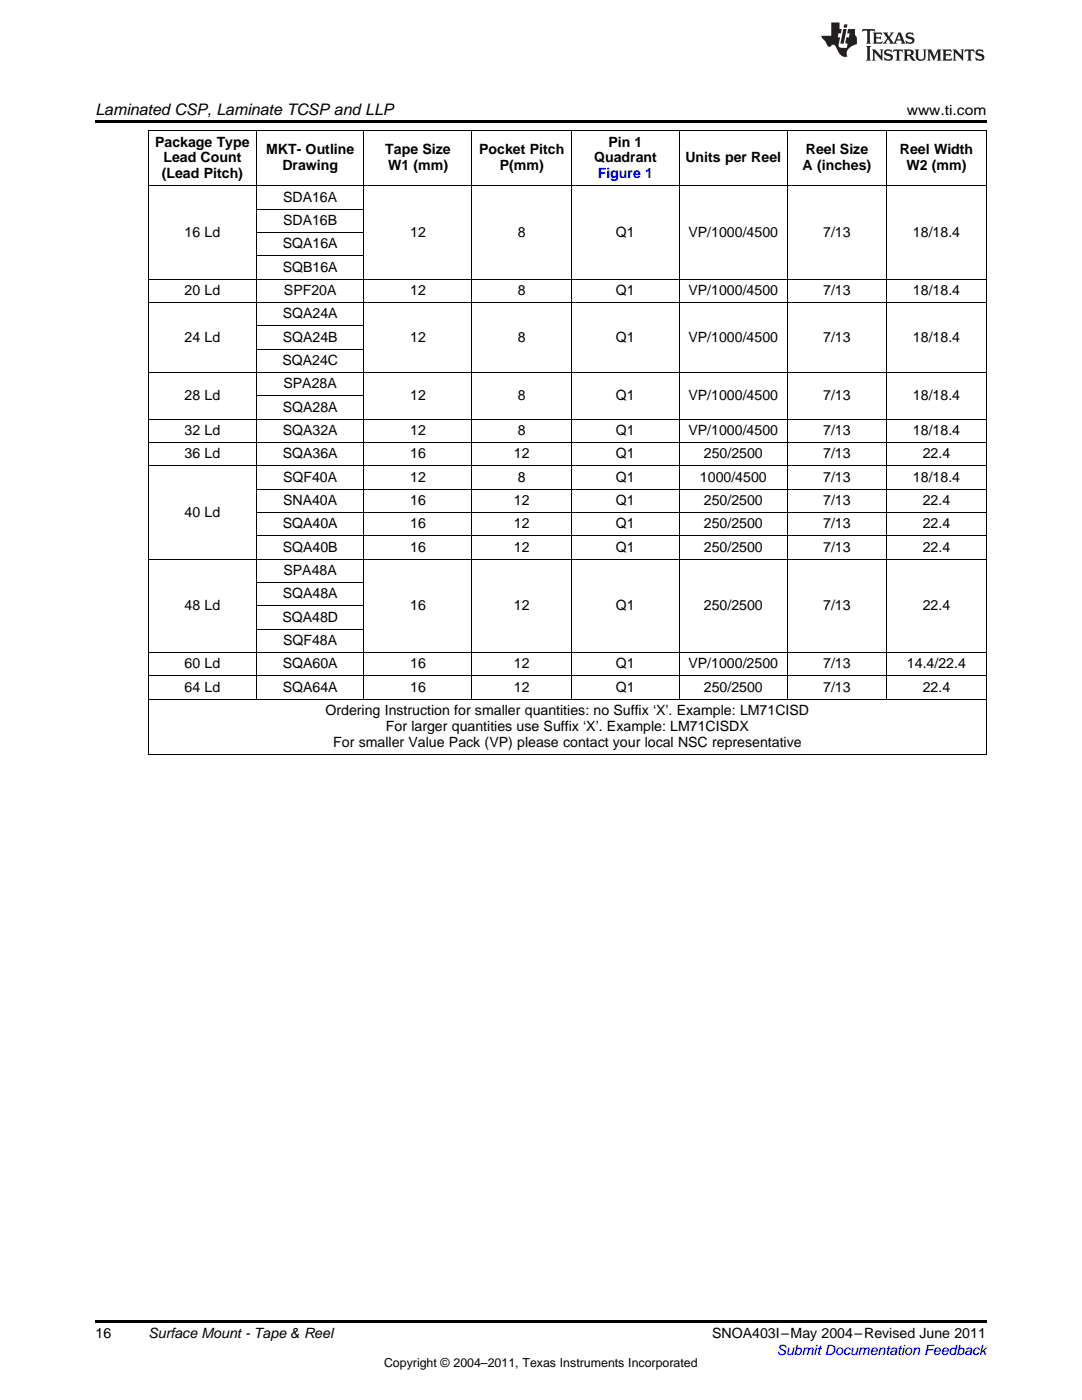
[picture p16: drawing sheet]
<svg xmlns="http://www.w3.org/2000/svg" width="216mm" height="279mm" viewBox="0 0 216 279" stroke-linecap="round" stroke-linejoin="round" font-family="sans-serif">
<defs><g id="words">
<text font-size="3.2" x="19" y="23">Laminated CSP, Laminate TCSP and LLP</text>
<g font-size="2.8">
<text x="180.9" y="23">www.ti.com</text>
<text x="30.9" y="29.2">Package Type</text>
<text x="121.4" y="29.2">Pin 1</text>
<text x="32.3" y="35.6">(Lead Pitch)</text>
<text x="32.6" y="32.4">Lead Count</text>
<text x="53.1" y="30.8">MKT- Outline</text>
<text x="56.3" y="34">Drawing</text>
<text x="76.9" y="30.8">Tape Size</text>
<text x="77.4" y="34">W1 (mm)</text>
<text x="95.6" y="30.8">Pocket Pitch</text>
<text x="99.7" y="34">P(mm)</text>
<text x="118.5" y="32.4">Quadrant</text>
<text x="136.8" y="32.4">Units per Reel</text>
<text x="160.2" y="34">A (inches)</text>
<text x="160.8" y="30.8">Reel Size</text>
<text x="179.6" y="30.8">Reel Width</text>
<text x="180.9" y="34">W2 (mm)</text>
<text x="56.5" y="40.3">SDA16A</text>
<text x="36.8" y="47.2">16 Ld</text>
<text x="56.5" y="44.9">SDA16B</text>
<text x="81.8" y="47.2">12</text>
<text x="103.3" y="47.2">8</text>
<text x="122.9" y="47.2">Q1</text>
<text x="137.4" y="47.2">VP/1000/4500</text>
<text x="164.3" y="47.2">7/13</text>
<text x="182.2" y="47.2">18/18.4</text>
<text x="56.4" y="49.6">SQA16A</text>
<text x="36.8" y="58.9">20 Ld</text>
<text x="56.4" y="54.2">SQB16A</text>
<text x="56.7" y="58.9">SPF20A</text>
<text x="81.8" y="58.9">12</text>
<text x="103.3" y="58.9">8</text>
<text x="122.9" y="58.9">Q1</text>
<text x="137.4" y="58.9">VP/1000/4500</text>
<text x="164.3" y="58.9">7/13</text>
<text x="182.2" y="58.9">18/18.4</text>
<text x="56.4" y="63.5">SQA24A</text>
<text x="36.8" y="68.2">24 Ld</text>
<text x="56.4" y="68.2">SQA24B</text>
<text x="81.8" y="68.2">12</text>
<text x="103.3" y="68.2">8</text>
<text x="122.9" y="68.2">Q1</text>
<text x="137.4" y="68.2">VP/1000/4500</text>
<text x="164.3" y="68.2">7/13</text>
<text x="182.2" y="68.2">18/18.4</text>
<text x="56.3" y="72.8">SQA24C</text>
<text x="56.6" y="77.5">SPA28A</text>
<text x="36.8" y="79.8">28 Ld</text>
<text x="56.4" y="82.2">SQA28A</text>
<text x="81.8" y="79.8">12</text>
<text x="103.3" y="79.8">8</text>
<text x="122.9" y="79.8">Q1</text>
<text x="137.4" y="79.8">VP/1000/4500</text>
<text x="164.3" y="79.8">7/13</text>
<text x="182.2" y="79.8">18/18.4</text>
<text x="36.8" y="86.8">32 Ld</text>
<text x="56.4" y="86.8">SQA32A</text>
<text x="81.8" y="86.8">12</text>
<text x="103.3" y="86.8">8</text>
<text x="122.9" y="86.8">Q1</text>
<text x="137.4" y="86.8">VP/1000/4500</text>
<text x="164.3" y="86.8">7/13</text>
<text x="182.2" y="86.8">18/18.4</text>
<text x="36.8" y="91.5">36 Ld</text>
<text x="56.4" y="91.5">SQA36A</text>
<text x="81.8" y="91.5">16</text>
<text x="102.6" y="91.5">12</text>
<text x="122.9" y="91.5">Q1</text>
<text x="140.4" y="91.5">250/2500</text>
<text x="164.3" y="91.5">7/13</text>
<text x="184.1" y="91.5">22.4</text>
<text x="56.5" y="96.1">SQF40A</text>
<text x="56.5" y="100.8">SNA40A</text>
<text x="81.8" y="96.1">12</text>
<text x="81.8" y="100.8">16</text>
<text x="102.6" y="100.8">12</text>
<text x="103.3" y="96.1">8</text>
<text x="122.9" y="96.1">Q1</text>
<text x="122.9" y="100.8">Q1</text>
<text x="139.7" y="96.1">1000/4500</text>
<text x="140.4" y="100.8">250/2500</text>
<text x="164.3" y="96.1">7/13</text>
<text x="164.3" y="100.8">7/13</text>
<text x="182.2" y="96.1">18/18.4</text>
<text x="184.1" y="100.8">22.4</text>
<text x="36.8" y="103.1">40 Ld</text>
<text x="56.4" y="105.4">SQA40A</text>
<text x="81.8" y="105.4">16</text>
<text x="102.6" y="105.4">12</text>
<text x="122.9" y="105.4">Q1</text>
<text x="140.4" y="105.4">250/2500</text>
<text x="164.3" y="105.4">7/13</text>
<text x="184.1" y="105.4">22.4</text>
<text x="56.4" y="110.1">SQA40B</text>
<text x="81.8" y="110.1">16</text>
<text x="102.6" y="110.1">12</text>
<text x="122.9" y="110.1">Q1</text>
<text x="140.4" y="110.1">250/2500</text>
<text x="164.3" y="110.1">7/13</text>
<text x="184.1" y="110.1">22.4</text>
<text x="56.4" y="119.4">SQA48A</text>
<text x="56.6" y="114.8">SPA48A</text>
<text x="36.8" y="121.7">48 Ld</text>
<text x="56.3" y="124.1">SQA48D</text>
<text x="81.8" y="121.7">16</text>
<text x="102.6" y="121.7">12</text>
<text x="122.9" y="121.7">Q1</text>
<text x="140.4" y="121.7">250/2500</text>
<text x="164.3" y="121.7">7/13</text>
<text x="184.1" y="121.7">22.4</text>
<text x="56.5" y="128.7">SQF48A</text>
<text x="36.8" y="133.4">60 Ld</text>
<text x="56.4" y="133.4">SQA60A</text>
<text x="81.8" y="133.4">16</text>
<text x="102.6" y="133.4">12</text>
<text x="122.9" y="133.4">Q1</text>
<text x="137.4" y="133.4">VP/1000/2500</text>
<text x="164.3" y="133.4">7/13</text>
<text x="181" y="133.4">14.4/22.4</text>
<text x="36.8" y="138">64 Ld</text>
<text x="56.4" y="138">SQA64A</text>
<text x="64.9" y="142.7">Ordering Instruction for smaller quantities: no Suffix ‘X’. Example: LM71CISD</text>
<text x="81.8" y="138">16</text>
<text x="102.6" y="138">12</text>
<text x="122.9" y="138">Q1</text>
<text x="140.4" y="138">250/2500</text>
<text x="164.3" y="138">7/13</text>
<text x="184.1" y="138">22.4</text>
<text x="66.5" y="149">For smaller Value Pack (VP) please contact your local NSC representative</text>
<text x="77" y="145.9">For larger quantities use Suffix ‘X’. Example: LM71CISDX</text>
<text x="19" y="267">16</text>
<text x="29.6" y="267.1">Surface Mount - Tape &amp; Reel</text>
<text x="142.1" y="267.1">SNOA403I–May 2004–Revised June 2011</text>
</g>
<g font-size="2.8" fill="#00f">
<text x="119.3" y="35.6">Figure 1</text>
<text x="155" y="270.4">Submit Documentation Feedback</text>
</g>
<text font-size="2.5" x="76.6" y="272.7">Copyright © 2004–2011, Texas Instruments Incorporated</text>
</g></defs>
<g fill="#231f20">
<path d="M172.1 5.8l-.1 .6 .5-.3h.5v.2v2.1l-.2 .3h1l-.2-.3v-2.1v-.2h.6l.4 .3-.1-.6zM174.1 6.5l.3 .4v1.5l-.3 .3h1.9l.1-.5a1.04 1.04 0 0 1-1.3 .1v-.6h.6l.4 .2v-.7l-.4 .2h-.6l.1-.6h.7l.4 .2-.1-.5zM176.1 6.5l.9 1.1-.9 1.1h.8l-.1-.2 .4-.7 .4 .7-.2 .2h1.6l-.2-.2 .1-.4h.9l.2 .4-.2 .2h.9l-.2-.3-.8-1.9h-.5l-.9 2.1-.7-1.1 .8-1h-.8l.1 .3-.3 .5-.4-.6 .2-.2zM179.4 6.9l.3 .9h-.7zM180.9 6.6a.63 .63 0 0 0-.2 .7 .63 .63 0 0 0 .6 .4l.6 .2 .1 .2a.75 .75 0 0 1-.7 .4 .75 .75 0 0 1-.6-.5l.1 .7 .2-.1a1.11 1.11 0 0 0 1.5-.5 1.13 1.13 0 0 0-1.3-.9l-.1-.3a1.04 1.04 0 0 1 1.2 .2l-.1-.6-.2 .1-.5-.1zM172.8 9.2l.3 .3v2.2l-.3 .4h1l-.2-.4v-2.2l.2-.3zM174 9.9l.2 .3v1.5l-.2 .4h.7l-.2-.4v-1.3l1.6 1.7v-1.9l.2-.3h-.7l.2 .3v.9l-1.2-1.2zM176.6 10a.62 .62 0 0 0-.2 .7 .62 .62 0 0 0 .6 .4l.6 .2 .1 .2a.76 .76 0 0 1-.7 .4 .76 .76 0 0 1-.6-.5l.1 .7 .1-.1a1.11 1.11 0 0 0 1.6-.6 1.13 1.13 0 0 0-1.3-.8l-.1-.3a1.04 1.04 0 0 1 1.2 .1l-.1-.5-.2 .1-.5-.2zM178.3 9.9l-.1 .6a.61 .61 0 0 1 .7-.3v1.5l-.2 .4h1l-.3-.4v-1.5a.63 .63 0 0 1 .8 .3l-.1-.6zM180.3 9.9l.2 .3v1.5l-.2 .4h.9l-.2-.2v-.7l.6 .2a.76 .76 0 0 0 1.1 .6l-1-.9a.58 .58 0 0 0 .6-.6 .58 .58 0 0 0-.5-.6zM181 10.2l.1-.1a.45 .45 0 0 1 .6 .1 .45 .45 0 0 1 .1 .5l-.8 .2zM182.5 9.9l.2 .2a2.17 2.17 0 0 0 .4 1.9 .99 .99 0 0 0 1.6-.7v-1.1l.2-.3h-.8l.2 .2a1.92 1.92 0 0 1-.2 1.7 .6 .6 0 0 1-.9-.5v-1.1l.2-.3zM185 9.9l.2 .3v1.5l-.2 .4h.7l-.2-.4v-1.4l.8 1.8 .8-1.8v1.4l-.2 .4h1l-.3-.4v-1.5l.3-.3h-.8l-.7 1.4-.6-1.4zM188 9.9l.2 .3v1.5l-.2 .4h1.8l.2-.6a1.04 1.04 0 0 1-1.3 .2v-.6h.6l.4 .1v-.6l-.4 .2h-.6l.1-.6h.7l.4 .2-.1-.5zM190.1 9.9l.2 .3v1.5l-.2 .4h.7l-.2-.4v-1.3l1.6 1.7v-1.9l.2-.3h-.7l.2 .3v.9l-1.1-1.2zM192.6 9.9l-.1 .6a.61 .61 0 0 1 .7-.3v1.5l-.2 .4h.9l-.2-.4v-1.5a.63 .63 0 0 1 .8 .3l-.2-.6zM194.9 10a.62 .62 0 0 0-.2 .7 .62 .62 0 0 0 .6 .4l.5 .2 .2 .2a.76 .76 0 0 1-.7 .4 .76 .76 0 0 1-.7-.5l.2 .7 .1-.1a1.11 1.11 0 0 0 1.5-.6 1.13 1.13 0 0 0-1.2-.8l-.1-.3a1.04 1.04 0 0 1 1.2 .1l-.2-.5-.2 .1-.5-.2z"/>
<path d="M165.9 4.5v2.6h-2l.1 .4 .8 .9a.91 .91 0 0 0 .9 .9 .56 .56 0 0 1 .5-.4 .56 .56 0 0 1 .5 .3l.4 .8a1.53 1.53 0 0 0 2 1.3 1.54 1.54 0 0 1 1-2.1l.9-.4-.1-1.4a1.52 1.52 0 0 1-.3-1.6h-1.4l-.2 .9h.5l-.1 .8h-.5l-.2 .9v.2l.4 .1-.1 .9a1.93 1.93 0 0 1-1.7-.3l.3-1.8h-.4l.1-.8h.5l.2-.9h-.5v-1.3zM168.3 5.8l-.6 2.9h.7l.5-2.9zM168.4 4.9l-.1 .6h.7l.1-.6z"/>
</g>
<path d="M19 24h177.8v.6h-177.8zM19 263.5h177.8v.6h-177.8z" fill="#000"/>
<g fill="none" stroke="#000" stroke-width=".2">
<path d="M29.6 37.1h167.2M29.6 26.1h167.2M29.7 26.1v124.5M51.1 26.1v113.5M72.6 26.1v113.5M94.1 26.1v113.5M114 26.1v113.5M135.5 26.1v113.5M157 26.1v113.5M176.9 26.1v113.5M196.8 26.1v124.5M29.6 55.7h167.2"/>
<path d="M51.2 51.1h21.5M51.2 46.4h21.5M51.2 41.8h21.5M29.6 74.3h167.2M29.6 60.4h167.2M51.2 79h21.5M51.2 69.7h21.5M51.2 65h21.5M29.6 93h167.2M29.6 88.3h167.2M29.6 83.7h167.2M51.2 97.6h145.6"/>
<path d="M29.6 111.6h167.2M51.2 116.3h21.5M51.2 106.9h145.6M51.2 102.3h145.6M29.6 139.5h167.2M29.6 134.9h167.2M29.6 130.2h167.2M51.2 125.6h21.5M51.2 120.9h21.5M29.6 150.5h167.2"/>
</g>
<use href="#words"/>
</svg>
